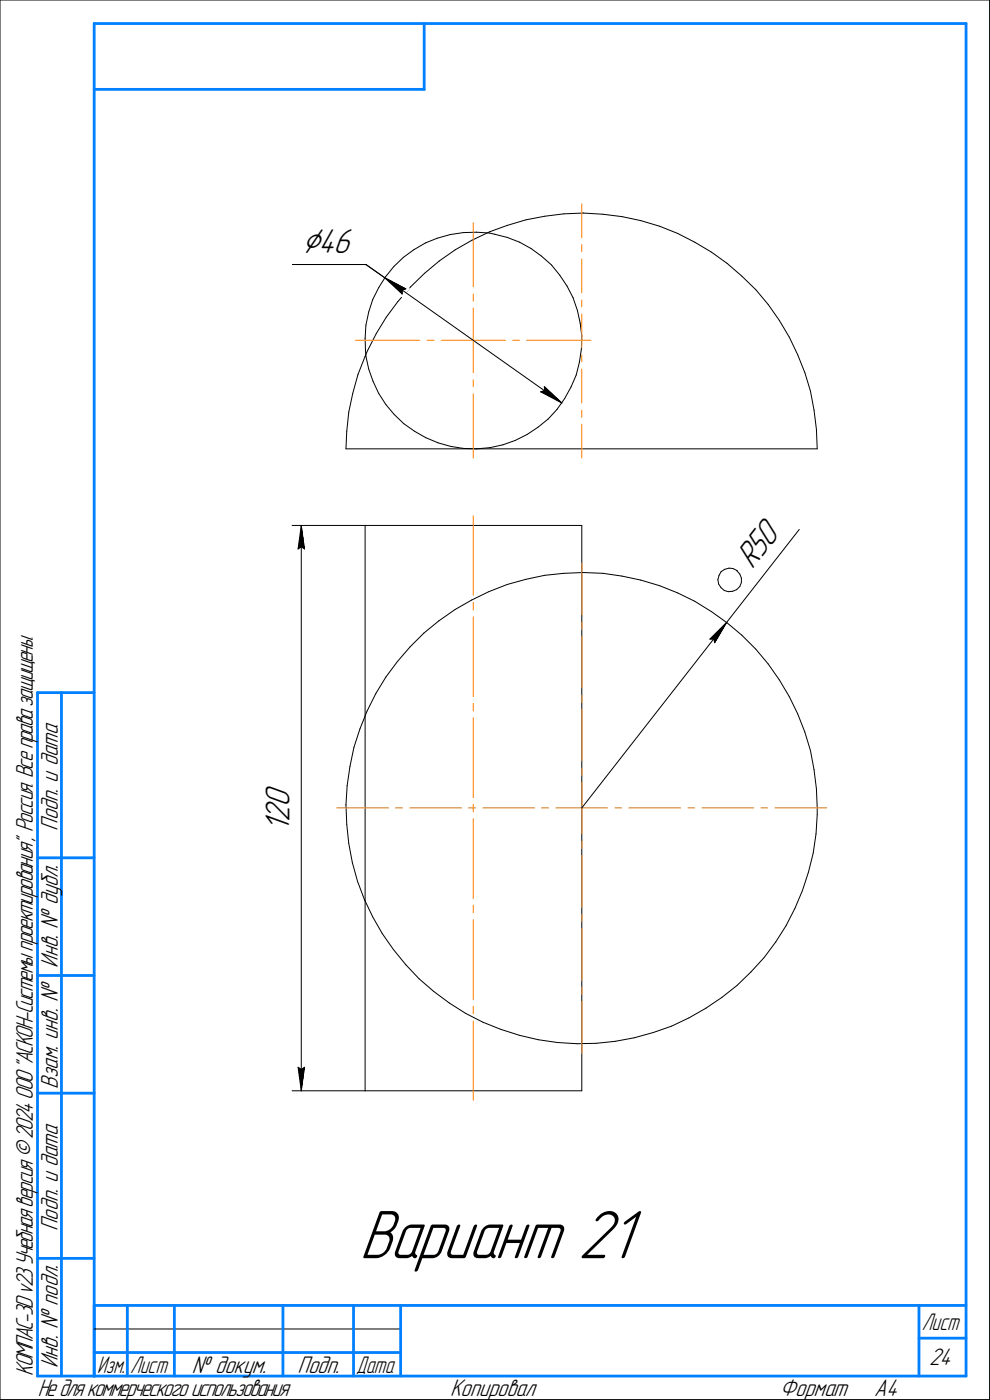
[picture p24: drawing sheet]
<svg xmlns="http://www.w3.org/2000/svg" width="210mm" height="297mm" viewBox="0 0 210 297" stroke-linecap="round" stroke-linejoin="round" font-family="sans-serif">
<defs><g id="words">
<text font-size="15.6" x="76.3" y="267">Вариант 21</text>
<text font-size="8.5" x="64.1" y="53.6">⌀46</text>
<g font-size="7.8">
<text x="159.7" y="121" transform="rotate(-52 159.7 121)">R50</text>
<text x="61.4" y="171.3" transform="rotate(-90 61.4 171.3)">0</text>
<text x="61.4" y="176.6" transform="rotate(-90 61.4 176.6)">1</text>
<text x="61.4" y="174.5" transform="rotate(-90 61.4 174.5)">2</text>
</g>
<g font-size="5.4">
<text x="12.3" y="176.2" transform="rotate(-90 12.3 176.2)">Подп. и дата</text>
<text x="12.3" y="205.3" transform="rotate(-90 12.3 205.3)">Инв. № дубл.</text>
<text x="12.3" y="231.1" transform="rotate(-90 12.3 231.1)">Взам. инв. №</text>
<text x="12.3" y="261.2" transform="rotate(-90 12.3 261.2)">Подп. и дата</text>
<text x="7" y="292" transform="rotate(-90 7 292)">КОМПАС-3Dv23Учебнаяверсия©2024ООО&quot;АСКОН-Системыпроектирования&quot;, Россия. Всеправазащищены.</text>
<text x="12.3" y="290.3" transform="rotate(-90 12.3 290.3)">Инв. № подл.</text>
<text x="40.7" y="291.3">№ докум.</text>
<text x="63.1" y="291.3">Подп.</text>
<text x="197.1" y="289.8">24</text>
<text x="8" y="296.3">Недлякоммерческогоиспользования</text>
<text x="95.5" y="296.3">Копировал</text>
<text x="165.5" y="296.3">Формат</text>
<text x="185.5" y="296.3">A4</text>
</g>
<g font-size="5.3">
<text x="195.6" y="282.3">Лист</text>
<text x="20.6" y="291.3">Изм.</text>
<text x="27.6" y="291.3">Лист</text>
<text x="75.6" y="291.3">Дата</text>
</g>
</g></defs>
<g fill="none" stroke="#000" stroke-width=".21">
<path d="M0 0v297zM0 0h210zM210 0v297zM62.1 56.1h15.5zM77.6 56.1l4 2.8zM81.6 58.9l4.5 2.4zM81.6 58.9l3.7 3.5zM81.6 58.9l37.6 26.6zM81.8 58.8l-1.5 2.2zM83.6 56.6l2-2zM83.6 56.6l-1.8 2.2zM85.6 54.6l2.2-1.6z"/>
<path d="M87.8 53l2.5-1.4zM90.1 58l3.1-2.6zM90.3 51.6l2.5-1.1zM92.8 50.5l2.7-.7zM93.2 55.4l3.4-2.4zM95.5 49.8l2.8-.4zM96.6 53l3.6-2zM98.3 49.4l2.8-.1zM100.2 51l3.7-1.8zM101.1 49.3l2.7 .1zM103.8 49.4l1.1 .3zM103.9 49.2l3.7-1.4z"/>
<path d="M104.9 49.7l2.7 .7zM107.6 47.8l4-1.1zM107.6 50.4l2.6 1zM110.2 51.4l2.5 1.3zM111.6 46.7l4-.8zM112.7 52.7l2.2 1.7zM114.9 54.4l2.1 1.8zM115.6 45.9l4-.5zM117 56.2l1.8 2.2zM118.8 58.4l1.5 2.3zM119.6 45.4l4.2-.2zM123.8 45.2l4.1 .3z"/>
<path d="M127.9 45.5l4.1 .5zM132 46l4 .8zM136 46.8l4 1.2zM140 48l3.8 1.5zM143.8 49.5l3.6 1.9zM147.4 51.4l3.6 2.1zM151 53.5l3.3 2.4zM154.3 55.9l3.1 2.7zM157.4 58.6l3 2.9zM75.9 79.5l-1.1 4zM77.5 75.6l-1.6 3.9zM77.5 71.8l.1 2.7z"/>
<path d="M77.6 74.5v1.1zM77.6 69l-.1 2.8zM77.6 75.6l.6 2.7zM78 74.4l-.5 1.2zM78.2 66.2l-.6 2.8zM78.2 78.3l1 2.6zM79.1 63.6l-.9 2.6zM79.8 70.8l-1.8 3.6zM80.3 61l-1.2 2.6zM82 67.3l-2.2 3.5zM84.4 64l-2.4 3.3zM85.3 61.6l.8-.3z"/>
<path d="M85.3 61.6v.8zM87.1 60.9l3-2.9zM87.1 60.9l-2.7 3.1zM120.3 60.7l1.3 2.5zM121.6 63.2l.9 2.7zM122.3 79.6l-1.1 2.5zM122.5 65.9l.6 2.7zM122.9 76.9l-.6 2.7zM123.1 68.6l.3 2.7zM123.4 74.1l-.5 2.8zM123.4 71.3v2.8zM160.4 61.5l2.6 3.1z"/>
<path d="M163 64.6l2.4 3.4zM165.4 68l2.1 3.5zM167.5 71.5l1.7 3.8zM169.2 75.3l1.6 3.8zM170.8 79.1l1.2 3.9zM73.4 95.2h100zM73.6 91.5l-.2 3.7zM74 87.5l-.4 4zM74.8 83.5l-.8 4zM79.2 80.9l1.1 2.6zM80.3 83.5l1.6 2.4zM81.9 85.9l1.8 2.1z"/>
<path d="M83.7 88l2 1.9zM85.7 89.9l2.3 1.6zM88 91.5l2.3 1.4zM90.3 92.9l2.7 1.1zM93 94l2.7 .7zM95.7 94.7l2.7 .5zM98.4 95.2h2.8zM101.2 95.2l2.8-.2zM104 95l2.7-.6zM106.7 94.4l2.6-.9zM109.3 93.5l2.5-1.3zM111.8 92.2l2.3-1.5z"/>
<path d="M114.1 90.7l2.2-1.8zM114.7 83.1l4.5 2.4zM114.7 83.1l.9-.2zM115.5 82l.1 .9zM115.5 82l3.7 3.5zM118.2 86.9l-1.9 2zM119.8 84.6l-1.6 2.3zM121.2 82.1l-1.4 2.5zM172 83l.7 4zM172.7 87l.5 4.1zM173.2 91.1l.2 4.1zM62 111.5h15.5z"/>
<path d="M63.2 116.5l.7-.5zM63.9 111.5l.7 5zM63.9 116l.7 .5zM63.9 111.5l-.7 5zM63.9 111.5v120zM77.5 111.5h45.9zM77.5 111.5v40.4zM123.4 111.5v10zM169.6 112.4l-15.4 19.7zM87 137.2l-2.7 3.2zM89.9 134.4l3.2-2.7zM89.9 134.4l-2.9 2.8z"/>
<path d="M93.1 131.7l3.4-2.3zM96.5 129.4l3.6-2.1zM100.1 127.3l3.6-1.7zM103.7 125.6l3.9-1.6zM107.6 124l4-1.1zM111.6 122.9l4-.8zM115.6 122.1l4-.4zM119.6 121.7l4.2-.2zM123.4 121.5v100zM123.8 121.5l4.1 .2zM127.9 121.7l4.1 .6zM132 122.3l4 .8z"/>
<path d="M136 123.1l4 1.2zM140 124.3l3.8 1.5zM143.8 125.8l3.6 1.8zM147.4 127.6l3.6 2.2zM150.6 135.6h.9zM150.6 135.6l3.6-3.5zM151 129.8l3.3 2.4zM151.5 135.6l.1 .8zM152.3 123l.2 1zM152.5 124l.5 .7zM152.6 122.1l-.3 .9zM153 121.3l.8-.5z"/>
<path d="M153 121.3l-.4 .8zM153 124.7l.7 .6zM153.7 125.3l.8 .3zM153.8 120.8l.9-.2zM154.2 132.1l-2.6 4.3zM154.2 132.1l-30.8 39.3zM154.3 132.2l3.1 2.6zM154.5 125.6l.9-.1zM154.7 120.6h.8zM155.4 125.5l.9-.4zM155.5 120.6l.9 .5zM156.3 125.1l.7-.6z"/>
<path d="M156.4 121.2l.6 .6zM156.4 121.2h.1M157 121.8l.3 .9zM157.3 123.6l-.3 .9zM157.3 122.7v.9zM157.4 134.8l3 3zM160.4 137.8l2.6 3.1zM75.1 158.6l-.8 4zM76.4 154.7l-1.3 3.9zM77.5 151.9v39.2zM77.9 150.9l-1.5 3.8zM79.8 147.2l-1.9 3.7z"/>
<path d="M81.9 143.7l-2.1 3.5zM84.3 140.4l-2.4 3.3zM163 140.9l2.4 3.4zM165.4 144.3l2.1 3.5zM167.5 147.8l1.7 3.7zM169.2 151.5l1.6 3.9zM170.8 155.4l1.2 3.9zM172 159.3l.7 4zM73.4 170.8l.2 4.1zM73.6 174.9l.4 4.1zM73.7 166.7l-.3 4.1zM74 179l.8 4z"/>
<path d="M74.3 162.6l-.6 4.1zM172.7 163.3l.5 4.1zM173.1 177l-.5 4zM173.2 167.4l.2 4zM173.4 172.9l-.3 4.1zM173.4 171.4v1.5zM74.8 183l1.1 4zM75.9 187l1.4 3.8zM77.3 190.8l1.8 3.8zM77.5 191.1v40.4zM79.1 194.6l2 3.5zM81.1 198.1l2.4 3.4z"/>
<path d="M164.6 199.9l-2.5 3.3zM166.8 196.4l-2.2 3.5zM168.7 192.8l-1.9 3.6zM170.3 189l-1.6 3.8zM171.5 185.1l-1.2 3.9zM172.6 181l-1.1 4.1zM83.5 201.5l2.6 3.2zM86.1 204.7l2.8 3zM88.9 207.7l3.1 2.7zM92 210.4l3.3 2.5zM95.3 212.9l3.5 2.2zM98.8 215.1l3.6 1.8z"/>
<path d="M102.4 216.9l3.9 1.5zM106.3 218.4l3.9 1.3zM110.2 219.7l4 .9zM138.6 219.1l3.9-1.3zM142.5 217.8l3.7-1.8zM146.2 216l3.6-2zM149.8 214l3.4-2.3zM153.2 211.7l3.2-2.6zM156.4 209.1l2.9-2.9zM162.1 203.2l-2.8 3zM62 231.5h15.5zM63.2 226.5l.7 5z"/>
<path d="M63.2 226.5l.7 .5zM63.9 227l.7-.5zM64.6 226.5l-.7 5zM77.5 231.5h45.9zM114.2 220.6l4.1 .6zM118.3 221.2l4.1 .3zM122.4 221.5l4.1-.1zM123.4 221.5v10zM126.5 221.4l4.1-.4zM130.6 221l4-.8zM134.6 220.2l4-1.1zM0 297h210z"/>
<path d="M20 282h65z"/>
</g>
<g fill="none" stroke="#ff8000" stroke-width=".21">
<path d="M100.4 47.2v13.7zM123.4 43.3v7.2zM123.4 51.9v1.5zM123.4 54.9v7.2zM75.4 72.2h13.7zM90.6 72.2h1.5zM93.6 72.2h6.8zM100.4 72.2v6.9zM100.4 62.4v1.5zM100.4 65.4v6.8zM100.4 72.2h6.9zM108.8 72.2h1.4z"/>
<path d="M111.8 72.2h13.6zM123.4 78.3v7.2zM123.4 75.4v1.4zM123.4 70.3v3.5zM123.4 63.7v1.4zM123.4 66.6v3.7zM100.4 83.6v13.6zM100.4 80.6v1.4zM123.4 90v7.2zM123.4 87v1.6zM100.4 109.5v16.8zM123.4 119.5v11z"/>
<path d="M100.4 127.8v1.7zM100.4 130.9v16.9zM123.4 132v1.5zM123.4 135v11zM100.4 149.3v1.6zM100.4 152.3v16.9zM123.4 147.5v1.5zM123.4 150.5v11zM71.5 171.4h11zM83.9 171.4h1.5zM87 171.4h11zM99.4 171.4h1.5z"/>
<path d="M100.4 170.7v1.6zM100.4 173.7v17zM102.4 171.4h11.1zM114.9 171.4h1.5zM117.9 171.4h5.5zM123.4 171.4h5.5zM123.4 178.5v1.5zM123.4 171.4v5.6zM123.4 163v1.5zM123.4 166v5.4zM130.5 171.4h1.4zM133.4 171.4h11z"/>
<path d="M146 171.4h1.4zM148.9 171.4h11zM161.5 171.4h1.4zM164.4 171.4h11zM100.4 192.1v1.6zM100.4 195.2v16.9zM123.4 197v11zM123.4 194v1.5zM123.4 181.5v11zM100.4 213.5v1.6zM100.4 216.7v16.8zM123.4 212.5v11z"/>
<path d="M123.4 209.5v1.5z"/>
</g>
<g fill="#fff" stroke="#fff" stroke-width=".21">
<path d="M115.4 81.4h.2zM115.3 81.5h.4zM115.2 81.6h.5zM115.2 81.7h.6zM115.1 81.8h.8zM115.1 81.9h.9zM115 82h1.1zM115 82h1.2zM114.9 82.1h1.3zM114.8 82.2h1.5zM114.7 82.3h1.8zM114.7 82.4h1.9zM114.6 82.5h2.1zM114.6 82.5h2.2zM114.6 82.6h2.2zM114.5 82.7h2.4zM114.4 82.8h2.6zM114.4 82.9h2.7zM114.3 83h2.9zM114.2 83.1h3.1zM114.2 83.1h3.2zM114.1 83.2h3.4zM114 83.3h3.6zM114.2 83.4h3.5zM114.4 83.5h3.4zM114.6 83.6h3.3zM114.7 83.7h3.2zM114.9 83.7h3.1zM115.1 83.8h3zM115.1 83.9h3.1zM115.3 84h3zM115.5 84.1h2.9zM115.7 84.2h2.7zM115.8 84.2h2.6zM116 84.3h2.5zM116.2 84.4h2.3zM116.2 84.5h2.4zM116.4 84.6h2.3zM116.6 84.7h2.1zM116.8 84.8h2zM116.9 84.8h1.9zM117.1 84.9h1.8zM117.3 85h1.7zM117.3 85.1h1.7zM117.8 85.2h1.2zM118.1 85.3h1zM118.5 85.3h.6zM118.9 85.4h.3z"/>
<path d="M81.7 59h.3zM81.8 59.1h.7zM81.8 59.2h1zM81.9 59.3h1.3zM82 59.4h1.6zM82 59.4h1.7zM82 59.5h1.9zM82.1 59.6h2zM82.1 59.7h2.1zM82.2 59.8h2.2zM82.3 59.9h2.3zM82.3 59.9h2.4zM82.4 60h2.4zM82.5 60.1h2.5zM82.5 60.2h2.7zM82.5 60.3h2.8zM82.6 60.4h2.9zM82.6 60.5h3.1zM82.7 60.5h3.1zM82.7 60.6h3.2zM82.9 60.7h3.2zM83 60.8h3.3zM83.1 60.9h3.3zM83.1 61h3.5zM83.2 61h3.6zM83.3 61.1h3.6zM83.4 61.2h3.5zM83.5 61.3h3.3zM83.6 61.4h3.1zM83.7 61.5h2.9zM83.7 61.6h2.9zM83.8 61.6h2.7zM83.9 61.7h2.5zM84 61.8h2.4zM84.1 61.9h2.3zM84.2 62h2.1zM84.3 62.1h1.9zM84.4 62.1h1.7zM84.5 62.2h1.6zM84.6 62.3h1.4zM84.7 62.4h1.2zM84.8 62.5h1.1zM84.8 62.6h1.1zM84.9 62.7h.9zM85 62.7h.8zM85.1 62.8h.6zM85.2 62.9h.4zM85.3 63h.3zM85.3 63.1h.2z"/>
<path d="M64.1 47.9h11.6zM64.1 48h11.6zM64.1 48.1h11.6zM64.1 48.2h11.6zM64.1 48.3h11.6zM64.1 48.3h11.6zM64.1 48.4h11.6zM64.1 48.5h11.6zM64.1 48.6h11.6zM64.1 48.7h11.6zM64.1 48.8h11.6zM64.1 48.9h11.6zM64.1 48.9h11.6zM64.1 49h11.6zM64.1 49.1h11.6zM64.1 49.2h11.6zM64.1 49.3h11.6zM64.1 49.4h11.6zM64.1 49.4h11.6zM64.1 49.5h11.6zM64.1 49.6h11.6zM64.1 49.7h11.6zM64.1 49.8h11.6zM64.1 49.9h11.6zM64.1 50h11.6zM64.1 50h11.6zM64.1 50.1h11.6zM64.1 50.2h11.6zM64.1 50.3h11.6zM64.1 50.4h11.6zM64.1 50.5h11.6zM64.1 50.5h11.6zM64.1 50.6h11.6zM64.1 50.7h11.6zM64.1 50.8h11.6zM64.1 50.9h11.6zM64.1 51h11.6zM64.1 51.1h11.6zM64.1 51.1h11.6zM64.1 51.2h11.6zM64.1 51.3h11.6zM64.1 51.4h11.6zM64.1 51.5h11.6zM64.1 51.6h11.6zM64.1 51.6h11.6zM64.1 51.7h11.6zM64.1 51.8h11.6zM64.1 51.9h11.6zM64.1 52h11.6zM64.1 52.1h11.6zM64.1 52.2h11.6zM64.1 52.2h11.6zM64.1 52.3h11.6zM64.1 52.4h11.6zM64.1 52.5h11.6zM64.1 52.6h11.6zM64.1 52.7h11.6zM64.1 52.7h11.6zM64.1 52.8h11.6zM64.1 52.9h11.6zM64.1 53h11.6zM64.1 53.1h11.6zM64.1 53.2h11.6zM64.1 53.3h11.6zM64.1 53.3h11.6zM64.1 53.4h11.6zM64.1 53.5h11.6zM64.1 53.6h11.6zM64.1 53.7h11.6zM64.1 53.8h11.6zM64.1 53.8h11.6zM64.1 53.9h11.6zM64.1 54h11.6zM64.1 54.1h11.6zM64.1 54.2h11.6zM64.1 54.3h11.6zM64.1 54.4h11.6zM64.1 54.4h11.6zM64.1 54.5h11.6zM64.1 54.6h11.6zM64.1 54.7h11.6zM64.1 54.8h11.6zM64.1 54.9h11.6zM64.1 54.9h11.6zM64.1 55h11.6z"/>
<path d="M55.8 166.4h7.1zM55.8 166.5h7.1zM55.8 166.5h7.1zM55.8 166.6h7.1zM55.8 166.7h7.1zM55.8 166.8h7.1zM55.8 166.9h7.1zM55.8 167h7.1zM55.8 167h7.1zM55.8 167.1h7.1zM55.8 167.2h7.1zM55.8 167.3h7.1zM55.8 167.4h7.1zM55.8 167.5h7.1zM55.8 167.6h7.1zM55.8 167.6h7.1zM55.8 167.7h7.1zM55.8 167.8h7.1zM55.8 167.9h7.1zM55.8 168h7.1zM55.8 168.1h7.1zM55.8 168.1h7.1zM55.8 168.2h7.1zM55.8 168.3h7.1zM55.8 168.4h7.1zM55.8 168.5h7.1zM55.8 168.6h7.1zM55.8 168.7h7.1zM55.8 168.7h7.1zM55.8 168.8h7.1zM55.8 168.9h7.1zM55.8 169h7.1zM55.8 169.1h7.1zM55.8 169.2h7.1zM55.8 169.2h7.1zM55.8 169.3h7.1zM55.8 169.4h7.1zM55.8 169.5h7.1zM55.8 169.6h7.1zM55.8 169.7h7.1zM55.8 169.8h7.1zM55.8 169.8h7.1zM55.8 169.9h7.1zM55.8 170h7.1zM55.8 170.1h7.1zM55.8 170.2h7.1zM55.8 170.3h7.1zM55.8 170.3h7.1zM55.8 170.4h7.1zM55.8 170.5h7.1zM55.8 170.6h7.1zM55.8 170.7h7.1zM55.8 170.8h7.1zM55.8 170.9h7.1zM55.8 170.9h7.1zM55.8 171h7.1zM55.8 171.1h7.1zM55.8 171.2h7.1zM55.8 171.3h7.1zM55.8 171.4h7.1zM55.8 171.4h7.1zM55.8 171.5h7.1zM55.8 171.6h7.1zM55.8 171.7h7.1zM55.8 171.8h7.1zM55.8 171.9h7.1zM55.8 172h7.1zM55.8 172h7.1zM55.8 172.1h7.1zM55.8 172.2h7.1zM55.8 172.3h7.1zM55.8 172.4h7.1zM55.8 172.5h7.1zM55.8 172.6h7.1zM55.8 172.6h7.1zM55.8 172.7h7.1zM55.8 172.8h7.1zM55.8 172.9h7.1zM55.8 173h7.1zM55.8 173.1h7.1zM55.8 173.1h7.1zM55.8 173.2h7.1zM55.8 173.3h7.1zM55.8 173.4h7.1zM55.8 173.5h7.1zM55.8 173.6h7.1zM55.8 173.7h7.1zM55.8 173.7h7.1zM55.8 173.8h7.1zM55.8 173.9h7.1zM55.8 174h7.1zM55.8 174.1h7.1zM55.8 174.2h7.1zM55.8 174.2h7.1zM55.8 174.3h7.1zM55.8 174.4h7.1zM55.8 174.5h7.1zM55.8 174.6h7.1zM55.8 174.7h7.1zM55.8 174.8h7.1zM55.8 174.8h7.1zM55.8 174.9h7.1zM55.8 175h7.1zM55.8 175.1h7.1zM55.8 175.2h7.1zM55.8 175.3h7.1zM55.8 175.3h7.1zM55.8 175.4h7.1zM55.8 175.5h7.1zM55.8 175.6h7.1zM55.8 175.7h7.1zM55.8 175.8h7.1zM55.8 175.9h7.1zM55.8 175.9h7.1zM55.8 176h7.1zM55.8 176.1h7.1zM55.8 176.2h7.1zM55.8 176.3h7.1zM55.8 176.4h7.1zM55.8 176.4h7.1zM55.8 176.5h7.1z"/>
<path d="M63.8 111.8h.3zM63.8 111.8h.3zM63.8 111.9h.4zM63.8 112h.4zM63.7 112.1h.5zM63.7 112.2h.6zM63.7 112.3h.6zM63.6 112.4h.7zM63.6 112.4h.7zM63.5 112.5h.9zM63.5 112.6h.9zM63.4 112.7h1zM63.4 112.8h1.1zM63.4 112.9h1.1zM63.3 112.9h1.3zM63.3 113h1.3zM63.2 113.1h1.5zM63.2 113.2h1.5zM63.2 113.3h1.5zM63.2 113.4h1.6zM63.2 113.5h1.6zM63.2 113.5h1.6zM63.2 113.6h1.6zM63.2 113.7h1.6zM63.2 113.8h1.6zM63.2 113.9h1.6zM63.2 114h1.7zM63.1 114h1.8zM63.1 114.1h1.8zM63.1 114.2h1.8zM63.1 114.3h1.8zM63.1 114.4h1.8zM63.1 114.5h1.8zM63.1 114.6h1.8zM63.1 114.6h1.8zM63.1 114.7h1.8zM63 114.8h1.9zM63 114.9h1.9zM63 115h1.9zM63 115.1h1.9zM63 115.1h1.9zM63 115.2h2zM63 115.3h2zM63 115.4h2zM63 115.5h2zM62.9 115.6h2.1zM62.9 115.7h2.1zM62.9 115.7h2.1zM62.9 115.8h2.2zM62.9 115.9h2.2zM62.9 116h2.2zM62.9 116.1h2.2zM62.9 116.2h2.2zM62.9 116.2h2.2zM62.8 116.3h2.3zM62.8 116.4h2.4zM62.8 116.5h2.4zM62.8 116.6h2.4zM62.8 116.7h2.4zM62.8 116.8h2.4zM62.8 116.8h2.4zM62.8 116.9h2.4z"/>
<path d="M62.7 226h2.5zM62.8 226.1h2.4zM62.8 226.1h2.4zM62.8 226.2h2.4zM62.8 226.3h2.4zM62.8 226.4h2.4zM62.8 226.5h2.4zM62.8 226.6h2.4zM62.8 226.7h2.3zM62.9 226.7h2.2zM62.9 226.8h2.2zM62.9 226.9h2.2zM62.9 227h2.2zM62.9 227.1h2.2zM62.9 227.2h2.2zM62.9 227.2h2.1zM62.9 227.3h2.1zM62.9 227.4h2.1zM63 227.5h2zM63 227.6h2zM63 227.7h2zM63 227.8h2zM63 227.8h1.9zM63 227.9h1.9zM63 228h1.9zM63 228.1h1.9zM63 228.2h1.9zM63.1 228.3h1.8zM63.1 228.3h1.8zM63.1 228.4h1.8zM63.1 228.5h1.8zM63.1 228.6h1.8zM63.1 228.7h1.8zM63.1 228.8h1.8zM63.1 228.9h1.8zM63.1 228.9h1.8zM63.2 229h1.7zM63.2 229.1h1.6zM63.2 229.2h1.6zM63.2 229.3h1.6zM63.2 229.4h1.6zM63.2 229.4h1.6zM63.2 229.5h1.6zM63.2 229.6h1.6zM63.2 229.7h1.5zM63.2 229.8h1.5zM63.2 229.9h1.5zM63.3 230h1.3zM63.3 230h1.3zM63.4 230.1h1.1zM63.4 230.2h1.1zM63.4 230.3h1zM63.5 230.4h.9zM63.5 230.5h.9zM63.6 230.5h.7zM63.6 230.6h.7zM63.7 230.7h.6zM63.7 230.8h.6zM63.7 230.9h.5zM63.8 231h.4zM63.8 231.1h.4zM63.8 231.1h.3zM63.8 231.2h.3z"/>
<path d="M153.9 132.2h.3zM153.8 132.3h.4zM153.6 132.4h.5zM153.4 132.5h.7zM153.3 132.6h.8zM153.2 132.7h.9zM153 132.8h1zM152.8 132.8h1.2zM152.7 132.9h1.3zM152.5 133h1.4zM152.4 133.1h1.5zM152.3 133.2h1.6zM152.2 133.3h1.7zM152.1 133.3h1.7zM152.1 133.4h1.7zM152 133.5h1.8zM151.9 133.6h1.9zM151.8 133.7h2zM151.7 133.8h2.1zM151.6 133.9h2.2zM151.6 133.9h2.1zM151.5 134h2.2zM151.4 134.1h2.2zM151.3 134.2h2.3zM151.2 134.3h2.3zM151.1 134.4h2.4zM151 134.5h2.4zM151 134.5h2.3zM150.9 134.6h2.4zM150.8 134.7h2.4zM150.7 134.8h2.5zM150.6 134.9h2.6zM150.5 135h2.7zM150.5 135h2.6zM150.4 135.1h2.6zM150.3 135.2h2.7zM150.2 135.3h2.7zM150.1 135.4h2.8zM150 135.5h2.8zM149.9 135.6h2.8zM149.9 135.6h2.8zM150 135.7h2.7zM150.1 135.8h2.6zM150.2 135.9h2.4zM150.3 136h2.3zM150.5 136.1h2zM150.5 136.1h1.9zM150.6 136.2h1.8zM150.7 136.3h1.6zM150.8 136.4h1.5zM151 136.5h1.2zM151 136.6h1.2zM151.1 136.7h1zM151.3 136.7h.8zM151.4 136.8h.7zM151.5 136.9h.5zM151.6 137h.4zM151.7 137.1h.2z"/>
<path d="M162 109h.1zM161.9 109.1h.3zM161.8 109.1h.5zM161.7 109.2h.8zM161.7 109.3h.9zM161.6 109.4h1zM161.5 109.5h1.3zM161.5 109.6h1.4zM161.4 109.6h1.6zM161.4 109.7h1.7zM161.3 109.8h1.9zM161.2 109.9h2.1zM161.1 110h2.3zM161.1 110.1h2.5zM161 110.2h2.7zM161 110.2h2.7zM160.9 110.3h2.9zM160.8 110.4h3.2zM160.8 110.5h3.3zM160.7 110.6h3.5zM160.6 110.7h3.7zM160.5 110.7h3.9zM160.5 110.8h4zM160.4 110.9h4.2zM160.4 111h4.4zM160.3 111.1h4.5zM160.2 111.2h4.7zM160.2 111.3h4.9zM160.1 111.3h5.1zM160 111.4h5.3zM159.9 111.5h5.5zM159.9 111.6h5.6zM159.9 111.7h5.7zM159.8 111.8h5.9zM159.7 111.8h6.2zM159.6 111.9h6.3zM159.6 112h6.4zM159.5 112.1h6.6zM159.4 112.2h6.9zM159.3 112.3h7.1zM159.3 112.4h7.2zM159.3 112.4h7.3zM159.2 112.5h7.5zM159.1 112.6h7.7zM159 112.7h7.9zM159 112.8h8zM158.9 112.9h8.2zM158.8 112.9h8.4zM158.7 113h8.7zM158.7 113.1h8.8zM158.7 113.2h8.9zM158.6 113.3h9zM158.5 113.4h9.1zM158.4 113.5h9.2zM158.4 113.5h9.1zM158.3 113.6h9.1zM158.2 113.7h9.2zM158.2 113.8h9.1zM158.1 113.9h9.1zM158.1 114h9zM158 114h9zM157.9 114.1h9.1zM157.8 114.2h9.2zM157.8 114.3h9.1zM157.7 114.4h9.1zM157.6 114.5h9.1zM157.6 114.6h9.1zM157.5 114.6h9.1zM157.5 114.7h9zM157.4 114.8h9.1zM157.3 114.9h9.2zM157.2 115h9.2zM157.2 115.1h9.1zM157.1 115.1h9.1zM157.1 115.2h9zM157 115.3h9.1zM156.9 115.4h9.1zM156.9 115.5h9zM156.8 115.6h9.1zM156.7 115.7h9.1zM156.6 115.7h9.2zM156.6 115.8h9.1zM156.5 115.9h9.1zM156.5 116h9zM156.4 116.1h9.1zM156.3 116.2h9.1zM156.3 116.2h9.1zM156.2 116.3h9.1zM156.1 116.4h9.1zM156 116.5h9.2zM156 116.6h9.1zM156 116.7h9zM155.9 116.8h9zM155.8 116.8h9zM155.7 116.9h9.1zM155.7 117h9.1zM155.6 117.1h9.1zM155.5 117.2h9.1zM155.4 117.3h9.2zM155.4 117.3h9.1zM155.4 117.4h9zM155.3 117.5h9zM155.2 117.6h9.1zM155.1 117.7h9.2zM155.1 117.8h9.1zM155 117.9h9.1zM154.9 117.9h9.1zM154.9 118h9zM154.9 118.1h9zM154.8 118.2h9zM154.7 118.3h9zM154.6 118.4h9.1zM154.5 118.4h9.2zM154.5 118.5h9.1zM154.4 118.6h9.1zM154.3 118.7h9.1zM154.3 118.8h9zM154.2 118.9h9.1zM154.2 119h9zM154.1 119h9.1zM154 119.1h9.1zM153.9 119.2h9.1zM153.9 119.3h9.1zM153.8 119.4h9.1zM153.8 119.5h9zM153.7 119.5h9zM153.6 119.6h9.1zM153.6 119.7h9zM153.5 119.8h9.1zM153.4 119.9h9.1zM153.3 120h9.1zM153.3 120.1h9.1zM153.2 120.1h9.1zM153.2 120.2h9zM153.1 120.3h9zM153 120.4h9.1zM153 120.5h9.1zM152.9 120.6h9.1zM152.8 120.6h9.1zM152.7 120.7h9.1zM152.7 120.8h9.1zM152.7 120.9h9zM152.6 121h9zM152.5 121.1h9zM152.4 121.2h9.1zM152.4 121.2h9.1zM152.3 121.3h9.1zM152.2 121.4h9.1zM152.1 121.5h9.1zM152.1 121.6h9zM152.1 121.7h9zM152 121.8h9zM151.9 121.8h9.1zM151.8 121.9h9.1zM151.8 122h9.1zM151.7 122.1h9.1zM151.6 122.2h9.1zM151.6 122.3h9zM151.6 122.3h8.9zM151.5 122.4h9zM151.4 122.5h9zM151.3 122.6h9.1zM151.2 122.7h9.1zM151.2 122.8h9zM151.1 122.9h9.1zM151 122.9h9.1zM151 123h9zM150.9 123.1h9zM151 123.2h8.9zM151.1 123.3h8.8zM151.2 123.4h8.6zM151.4 123.4h8.3zM151.5 123.5h8.1zM151.6 123.6h8zM151.6 123.7h7.9zM151.8 123.8h7.6zM151.9 123.9h7.4zM152 124h7.3zM152.1 124h7.2zM152.2 124.1h7zM152.3 124.2h6.8zM152.4 124.3h6.6zM152.6 124.4h6.4zM152.7 124.5h6.2zM152.7 124.5h6.1zM152.8 124.6h5.9zM153 124.7h5.7zM153.1 124.8h5.6zM153.2 124.9h5.4zM153.2 125h5.3zM153.4 125.1h5zM153.5 125.1h4.8zM153.6 125.2h4.7zM153.7 125.3h4.5zM153.8 125.4h4.4zM153.9 125.5h4.2zM154 125.6h4.1zM154.2 125.6h3.8zM154.3 125.7h3.6zM154.3 125.8h3.5zM154.4 125.9h3.3zM154.6 126h3.1zM154.7 126.1h2.9zM154.8 126.2h2.8zM154.9 126.2h2.6zM155 126.3h2.4zM155.1 126.4h2.3zM155.2 126.5h2.1zM155.4 126.6h1.8zM155.4 126.7h1.7zM155.5 126.7h1.6zM155.6 126.8h1.5zM155.8 126.9h1.2zM155.9 127h1zM156 127.1h.8zM156 127.2h.8zM156.2 127.3h.5zM156.3 127.3h.3zM156.4 127.4h.1z"/>
<path d="M76.3 255.8h60.5zM76.3 255.9h60.5zM76.3 255.9h60.5zM76.3 256h60.5zM76.3 256.1h60.5zM76.3 256.2h60.5zM76.3 256.3h60.5zM76.3 256.4h60.5zM76.3 256.5h60.5zM76.3 256.5h60.5zM76.3 256.6h60.5zM76.3 256.7h60.5zM76.3 256.8h60.5zM76.3 256.9h60.5zM76.3 257h60.5zM76.3 257h60.5zM76.3 257.1h60.5zM76.3 257.2h60.5zM76.3 257.3h60.5zM76.3 257.4h60.5zM76.3 257.5h60.5zM76.3 257.6h60.5zM76.3 257.6h60.5zM76.3 257.7h60.5zM76.3 257.8h60.5zM76.3 257.9h60.5zM76.3 258h60.5zM76.3 258.1h60.5zM76.3 258.1h60.5zM76.3 258.2h60.5zM76.3 258.3h60.5zM76.3 258.4h60.5zM76.3 258.5h60.5zM76.3 258.6h60.5zM76.3 258.7h60.5zM76.3 258.7h60.5zM76.3 258.8h60.5zM76.3 258.9h60.5zM76.3 259h60.5zM76.3 259.1h60.5zM76.3 259.2h60.5zM76.3 259.2h60.5zM76.3 259.3h60.5zM76.3 259.4h60.5zM76.3 259.5h60.5zM76.3 259.6h60.5zM76.3 259.7h60.5zM76.3 259.8h60.5zM76.3 259.8h60.5zM76.3 259.9h60.5zM76.3 260h60.5zM76.3 260.1h60.5zM76.3 260.2h60.5zM76.3 260.3h60.5zM76.3 260.3h60.5zM76.3 260.4h60.5zM76.3 260.5h60.5zM76.3 260.6h60.5zM76.3 260.7h60.5zM76.3 260.8h60.5zM76.3 260.9h60.5zM76.3 260.9h60.5zM76.3 261h60.5zM76.3 261.1h60.5zM76.3 261.2h60.5zM76.3 261.3h60.5zM76.3 261.4h60.5zM76.3 261.5h60.5zM76.3 261.5h60.5zM76.3 261.6h60.5zM76.3 261.7h60.5zM76.3 261.8h60.5zM76.3 261.9h60.5zM76.3 262h60.5zM76.3 262h60.5zM76.3 262.1h60.5zM76.3 262.2h60.5zM76.3 262.3h60.5zM76.3 262.4h60.5zM76.3 262.5h60.5zM76.3 262.6h60.5zM76.3 262.6h60.5zM76.3 262.7h60.5zM76.3 262.8h60.5zM76.3 262.9h60.5zM76.3 263h60.5zM76.3 263.1h60.5zM76.3 263.1h60.5zM76.3 263.2h60.5zM76.3 263.3h60.5zM76.3 263.4h60.5zM76.3 263.5h60.5zM76.3 263.6h60.5zM76.3 263.7h60.5zM76.3 263.7h60.5zM76.3 263.8h60.5zM76.3 263.9h60.5zM76.3 264h60.5zM76.3 264.1h60.5zM76.3 264.2h60.5zM76.3 264.2h60.5zM76.3 264.3h60.5zM76.3 264.4h60.5zM76.3 264.5h60.5zM76.3 264.6h60.5zM76.3 264.7h60.5zM76.3 264.8h60.5zM76.3 264.8h60.5zM76.3 264.9h60.5zM76.3 265h60.5zM76.3 265.1h60.5zM76.3 265.2h60.5zM76.3 265.3h60.5zM76.3 265.3h60.5zM76.3 265.4h60.5zM76.3 265.5h60.5zM76.3 265.6h60.5zM76.3 265.7h60.5zM76.3 265.8h60.5zM76.3 265.9h60.5zM76.3 265.9h60.5zM76.3 266h60.5zM76.3 266.1h60.5zM76.3 266.2h60.5zM76.3 266.3h60.5zM76.3 266.4h60.5zM76.3 266.4h60.5zM76.3 266.5h60.5zM76.3 266.6h60.5zM76.3 266.7h60.5zM76.3 266.8h60.5zM76.3 266.9h60.5zM76.3 267h60.5zM76.3 267h60.5zM76.3 267.1h60.5zM76.3 267.2h60.5zM76.3 267.3h60.5zM76.3 267.4h60.5zM76.3 267.5h60.5zM76.3 267.5h60.5zM76.3 267.6h60.5zM76.3 267.7h60.5zM76.3 267.8h60.5zM76.3 267.9h60.5zM76.3 268h60.5zM76.3 268.1h60.5zM76.3 268.1h60.5zM76.3 268.2h60.5zM76.3 268.3h60.5zM76.3 268.4h60.5zM76.3 268.5h60.5zM76.3 268.6h60.5zM76.3 268.6h60.5zM76.3 268.7h60.5zM76.3 268.8h60.5zM76.3 268.9h60.5zM76.3 269h60.5zM76.3 269.1h60.5zM76.3 269.2h60.5zM76.3 269.2h60.5zM76.3 269.3h60.5zM76.3 269.4h60.5zM76.3 269.5h60.5zM76.3 269.6h60.5zM76.3 269.7h60.5zM76.3 269.7h60.5zM76.3 269.8h60.5zM76.3 269.9h60.5zM76.3 270h60.5z"/>
</g>
<g fill="#000" stroke="#000" stroke-width=".21">
<path d="M82.1 59.3h.2zM82.3 59.4h.2zM82.4 59.4h.2zM82.5 59.5h.3zM82.6 59.6h.4zM82.7 59.7h.4zM82.9 59.8h.3zM83 59.9h.4zM83.1 59.9h.5zM83.2 60h.5zM83.3 60.1h.6zM83.5 60.2h.6zM83.6 60.3h.6zM83.7 60.4h.7zM83.8 60.5h.8zM83.9 60.5h.8zM84.1 60.6h.7zM84.2 60.7h.8zM84.3 60.8h.9zM84.4 60.9h.9zM84.6 61h.9zM84.7 61h1zM84.8 61.1h1.1zM84.9 61.2h1.1zM85 61.3h1.1zM85.2 61.4h.7zM85.3 61.5h.3z"/>
<path d="M82.1 59.4h.2zM82.2 59.4h.2zM82.3 59.5h.2zM82.4 59.6h.2zM82.5 59.7h.2zM82.5 59.8h.4zM82.6 59.9h.4zM82.7 59.9h.4zM82.8 60h.4zM83 60.1h.3zM83.1 60.2h.4zM83.1 60.3h.5zM83.2 60.4h.5zM83.3 60.5h.5zM83.4 60.5h.5zM83.5 60.6h.6zM83.6 60.7h.6zM83.7 60.8h.6zM83.7 60.9h.7zM83.8 61h.8zM83.9 61h.8zM84 61.1h.8zM84.1 61.2h.8zM84.2 61.3h.8zM84.3 61.4h.9zM84.4 61.5h.9zM84.5 61.6h.8zM84.6 61.6h.7zM84.7 61.7h.6zM84.8 61.8h.5zM84.8 61.9h.5zM84.9 62h.4zM85 62.1h.3zM85.1 62.1h.2zM85.2 62.2h.1z"/>
<path d="M115.3 83h.4zM115.1 83.1h.7zM114.7 83.1h1.3zM114.9 83.2h1.2zM115.1 83.3h1.1zM115.2 83.4h1.1zM115.4 83.5h1zM115.6 83.6h1zM115.7 83.7h1zM115.9 83.7h.9zM116.1 83.8h.8zM116.2 83.9h.8zM116.3 84h.9zM116.5 84.1h.8zM116.7 84.2h.6zM116.8 84.2h.7zM117 84.3h.6zM117.2 84.4h.5zM117.3 84.5h.6zM117.5 84.6h.4zM117.7 84.7h.4zM117.8 84.8h.4zM117.9 84.8h.4zM118.1 84.9h.3zM118.3 85h.2zM118.4 85.1h.3zM118.6 85.2h.2z"/>
<path d="M115.6 82.2h.1zM115.6 82.3h.2zM115.6 82.4h.3zM115.6 82.5h.4zM115.6 82.5h.5zM115.6 82.6h.6zM115.6 82.7h.6zM115.6 82.8h.7zM115.6 82.9h.8zM115.7 83h.8zM115.8 83.1h.8zM116 83.1h.7zM116.1 83.2h.7zM116.2 83.3h.7zM116.3 83.4h.7zM116.4 83.5h.7zM116.6 83.6h.6zM116.7 83.7h.6zM116.8 83.7h.5zM116.9 83.8h.5zM117 83.9h.5zM117.2 84h.4zM117.3 84.1h.4zM117.3 84.2h.5zM117.5 84.2h.4zM117.6 84.3h.3zM117.7 84.4h.4zM117.9 84.5h.3zM117.9 84.6h.4zM118.1 84.7h.3zM118.2 84.8h.2zM118.3 84.8h.2zM118.4 84.9h.2zM118.5 85h.2z"/>
<path d="M63.8 112.8h.1zM63.8 112.9h.1zM63.8 112.9h.1zM63.8 113h.1zM63.8 113.1h.1zM63.8 113.2h.1zM63.8 113.3h.1zM63.8 113.4h.1zM63.7 113.5h.2zM63.7 113.5h.2zM63.7 113.6h.2zM63.7 113.7h.2zM63.7 113.8h.2zM63.7 113.9h.2zM63.7 114h.2zM63.6 114h.3zM63.6 114.1h.3zM63.6 114.2h.3zM63.6 114.3h.3zM63.6 114.4h.3zM63.6 114.5h.3zM63.6 114.6h.3zM63.5 114.6h.4zM63.5 114.7h.4zM63.5 114.8h.4zM63.5 114.9h.4zM63.5 115h.4zM63.5 115.1h.4zM63.5 115.1h.4zM63.5 115.2h.4zM63.4 115.3h.5zM63.4 115.4h.5zM63.4 115.5h.5zM63.4 115.6h.5zM63.4 115.7h.5zM63.4 115.7h.5zM63.4 115.8h.5zM63.3 115.9h.6zM63.3 116h.6zM63.3 116.1h.5zM63.3 116.2h.5zM63.3 116.2h.3zM63.3 116.3h.2z"/>
<path d="M63.9 112.2h.2zM63.9 112.3h.2zM63.9 112.4h.2zM63.9 112.4h.2zM63.9 112.5h.2zM63.9 112.6h.2zM63.9 112.7h.2zM63.9 112.8h.3zM63.9 112.9h.3zM63.9 112.9h.3zM63.9 113h.3zM63.9 113.1h.3zM63.9 113.2h.3zM63.9 113.3h.3zM63.9 113.4h.3zM63.9 113.5h.4zM63.9 113.5h.4zM63.9 113.6h.4zM63.9 113.7h.4zM63.9 113.8h.4zM63.9 113.9h.4zM63.9 114h.4zM63.9 114h.4zM63.9 114.1h.4zM63.9 114.2h.4zM63.9 114.3h.4zM63.9 114.4h.4zM63.9 114.5h.4zM63.9 114.6h.4zM63.9 114.6h.5zM63.9 114.7h.5zM63.9 114.8h.5zM63.9 114.9h.5zM63.9 115h.5zM63.9 115.1h.5zM63.9 115.1h.5zM63.9 115.2h.5zM63.9 115.3h.6zM63.9 115.4h.6zM63.9 115.5h.6zM63.9 115.6h.6zM63.9 115.7h.6zM63.9 115.7h.6zM63.9 115.8h.6zM63.9 115.9h.7zM63.9 116h.7zM64.1 116.1h.5zM64.2 116.2h.4zM64.3 116.2h.3zM64.4 116.3h.2z"/>
<path d="M153.7 132.8h.1zM153.6 132.9h.2zM153.5 133h.2zM153.4 133.1h.2zM153.4 133.2h.2zM153.3 133.3h.2zM153.2 133.3h.3zM153.2 133.4h.2zM153.2 133.5h.1zM153.1 133.6h.2zM153 133.7h.2zM152.9 133.8h.3zM152.8 133.9h.4zM152.8 133.9h.4zM152.7 134h.4zM152.7 134.1h.3zM152.6 134.2h.4zM152.6 134.3h.3zM152.5 134.4h.4zM152.4 134.5h.4zM152.3 134.5h.4zM152.3 134.6h.4zM152.2 134.7h.5zM152.1 134.8h.6zM152.1 134.9h.5zM152.1 135h.4zM152 135h.5zM151.9 135.1h.5zM151.8 135.2h.6zM151.8 135.3h.5zM151.7 135.4h.6zM151.6 135.5h.6zM151.6 135.6h.5zM151.5 135.6h.6zM151.6 135.7h.5zM151.6 135.8h.5zM151.6 135.9h.4zM151.6 136h.3zM151.6 136.1h.3zM151.6 136.1h.2zM151.6 136.2h.2z"/>
<path d="M153.8 132.5h.1zM153.7 132.6h.1zM153.6 132.7h.2zM153.5 132.8h.2zM153.4 132.8h.3zM153.3 132.9h.3zM153.2 133h.3zM153.2 133.1h.2zM153.1 133.2h.3zM153 133.3h.3zM152.9 133.3h.3zM152.8 133.4h.4zM152.7 133.5h.5zM152.7 133.6h.4zM152.6 133.7h.4zM152.5 133.8h.4zM152.4 133.9h.4zM152.3 133.9h.5zM152.2 134h.5zM152.1 134.1h.6zM152.1 134.2h.5zM152 134.3h.6zM151.9 134.4h.6zM151.8 134.5h.6zM151.7 134.5h.6zM151.6 134.6h.7zM151.6 134.7h.6zM151.5 134.8h.6zM151.4 134.9h.7zM151.3 135h.8zM151.2 135h.8zM151.1 135.1h.8zM151 135.2h.8zM151 135.3h.8zM150.9 135.4h.8zM150.8 135.5h.8zM150.7 135.6h.9z"/>
<path d="M63.3 226.7h.2zM63.3 226.7h.3zM63.3 226.8h.5zM63.3 226.9h.5zM63.3 227h.6zM63.3 227.1h.6zM63.4 227.2h.5zM63.4 227.2h.5zM63.4 227.3h.5zM63.4 227.4h.5zM63.4 227.5h.5zM63.4 227.6h.5zM63.4 227.7h.5zM63.5 227.8h.4zM63.5 227.8h.4zM63.5 227.9h.4zM63.5 228h.4zM63.5 228.1h.4zM63.5 228.2h.4zM63.5 228.3h.4zM63.5 228.3h.4zM63.6 228.4h.3zM63.6 228.5h.3zM63.6 228.6h.3zM63.6 228.7h.3zM63.6 228.8h.3zM63.6 228.9h.3zM63.6 228.9h.3zM63.7 229h.2zM63.7 229.1h.2zM63.7 229.2h.2zM63.7 229.3h.2zM63.7 229.4h.2zM63.7 229.4h.2zM63.7 229.5h.2zM63.8 229.6h.1zM63.8 229.7h.1zM63.8 229.8h.1zM63.8 229.9h.1zM63.8 230h.1zM63.8 230h.1zM63.8 230.1h.1zM63.8 230.2h.1z"/>
<path d="M64.4 226.7h.2zM64.3 226.7h.3zM64.2 226.8h.4zM64.1 226.9h.5zM63.9 227h.7zM63.9 227.1h.7zM63.9 227.2h.6zM63.9 227.2h.6zM63.9 227.3h.6zM63.9 227.4h.6zM63.9 227.5h.6zM63.9 227.6h.6zM63.9 227.7h.6zM63.9 227.8h.5zM63.9 227.8h.5zM63.9 227.9h.5zM63.9 228h.5zM63.9 228.1h.5zM63.9 228.2h.5zM63.9 228.3h.5zM63.9 228.3h.5zM63.9 228.4h.4zM63.9 228.5h.4zM63.9 228.6h.4zM63.9 228.7h.4zM63.9 228.8h.4zM63.9 228.9h.4zM63.9 228.9h.4zM63.9 229h.4zM63.9 229.1h.4zM63.9 229.2h.4zM63.9 229.3h.4zM63.9 229.4h.4zM63.9 229.4h.4zM63.9 229.5h.4zM63.9 229.6h.3zM63.9 229.7h.3zM63.9 229.8h.3zM63.9 229.9h.3zM63.9 230h.3zM63.9 230h.3zM63.9 230.1h.3zM63.9 230.2h.3zM63.9 230.3h.2zM63.9 230.4h.2zM63.9 230.5h.2zM63.9 230.5h.2zM63.9 230.6h.2zM63.9 230.7h.2zM63.9 230.8h.2z"/>
</g>
<g fill="none" stroke="#0080ff" stroke-width=".59">
<path d="M20 5v287zM20 5h185zM20 19h70zM90 5v14zM205 5v287zM8 147v145zM8 147h12zM13 147v145zM8 182h12zM8 207h12zM8 232h12zM8 267h12z"/>
<path d="M20 277h185zM20 277v15zM27 277v15zM37 277v15zM60 277v15zM75 277v15zM85 277v15zM195 277v15zM8 292h12zM20 292h185zM20 287h7zM27 287h10z"/>
<path d="M37 287h23zM60 287h15zM75 287h10zM195 284h10z"/>
</g>
<use href="#words"/>
</svg>
